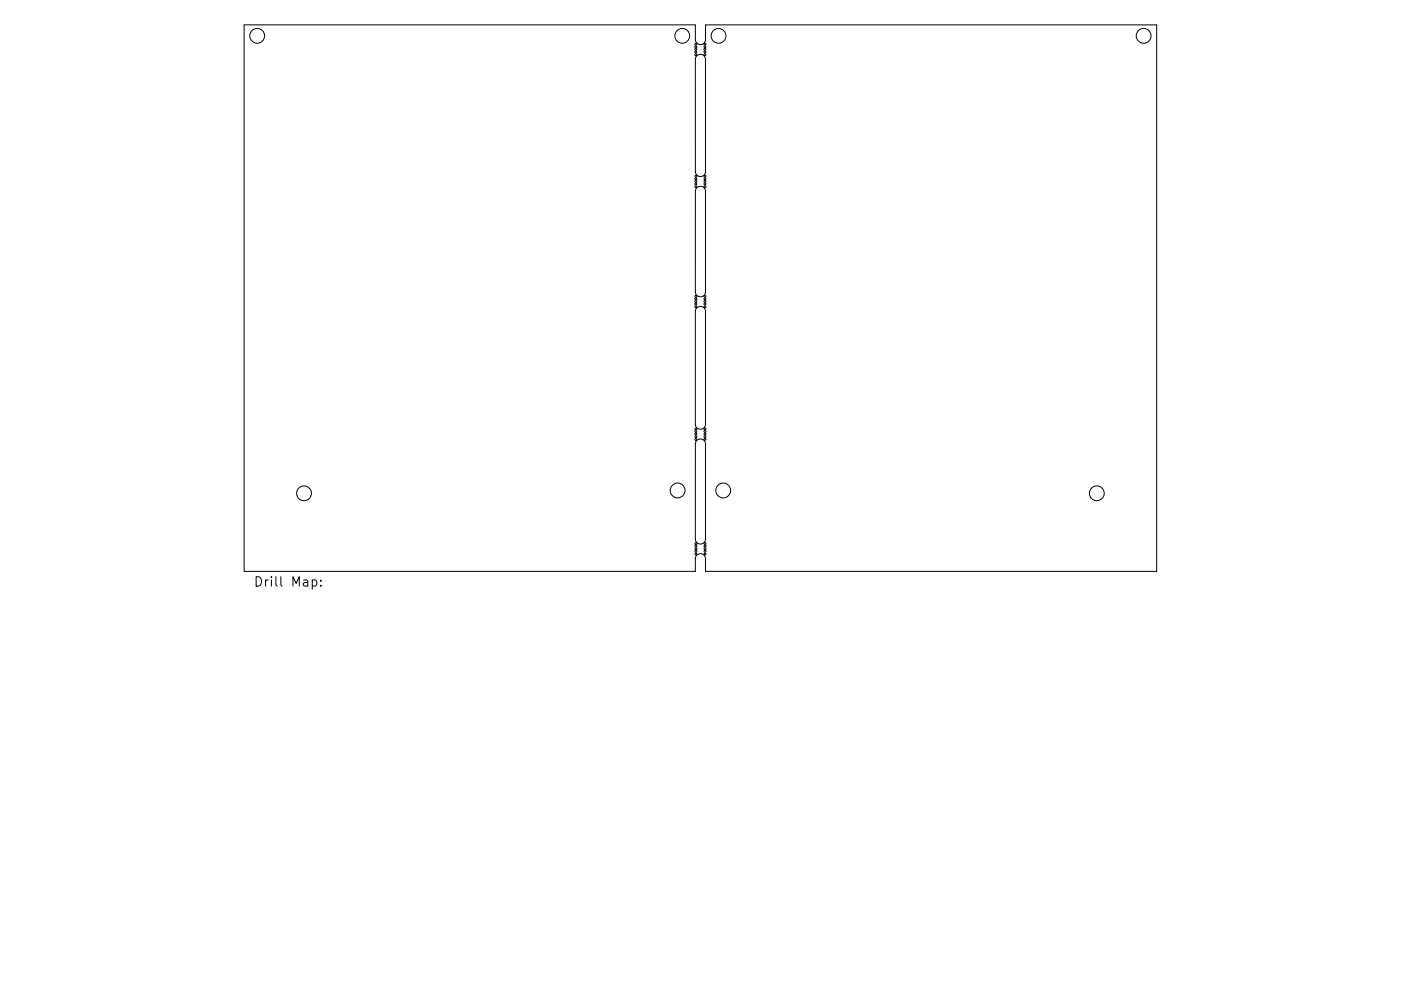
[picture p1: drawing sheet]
<svg xmlns="http://www.w3.org/2000/svg" width="297mm" height="210mm" viewBox="0 0 297 210" stroke-linecap="round" stroke-linejoin="round" font-family="sans-serif">
<defs><g id="words">
<text font-size="2.8" x="53.7" y="124.5">Drill Map:</text>
</g></defs>
<g fill="none" stroke="#000" stroke-width=".21">
<path d="M51.8 5.3h95.6v3.1a1.07 1.07 0 0 0 1.1 1.1 1.07 1.07 0 0 0 1.1-1.1v-3.1h95.6v115.9h-95.6v-2.7a1.07 1.07 0 0 0-1.1-1 1.07 1.07 0 0 0-1.1 1v2.7h-95.6zM147.7 11.9a1.07 1.07 0 0 1 1.2-.3 1.07 1.07 0 0 1 .7 1v23.8a1.07 1.07 0 0 1-1.1 1.1 1.07 1.07 0 0 1-1.1-1.1v-23.8zM147.7 39.9a1.07 1.07 0 0 1 1.2-.3 1.07 1.07 0 0 1 .7 1v21.3a1.07 1.07 0 0 1-1.1 1.1 1.07 1.07 0 0 1-1.1-1.1v-21.3zM147.7 65.3a1.07 1.07 0 0 1 1.2-.2 1.07 1.07 0 0 1 .7 1v23.9a1.07 1.07 0 0 1-1.1 1.1 1.07 1.07 0 0 1-1.1-1.1v-23.9zM147.7 93.5a1.07 1.07 0 0 1 1.2-.3 1.07 1.07 0 0 1 .7 1v20.2a1.07 1.07 0 0 1-1.1 1 1.07 1.07 0 0 1-1.1-1v-20.2zM66.2 123.1l.6-.1 .4 .4v.6l-.2 .3h-.8M68 124.2v.2M68 123.1v.2"/>
<circle cx="54.5" cy="7.6" r="1.57"/>
<circle cx="144.7" cy="7.6" r="1.57"/>
<circle cx="147.5" cy="9.9" r=".21"/>
<circle cx="147.5" cy="11" r=".21"/>
<circle cx="147.5" cy="10.5" r=".21"/>
<circle cx="147.5" cy="11.6" r=".21"/>
<circle cx="147.5" cy="9.4" r=".21"/>
<circle cx="149.5" cy="11.6" r=".21"/>
<circle cx="149.5" cy="9.4" r=".21"/>
<circle cx="149.5" cy="10.5" r=".21"/>
<circle cx="149.5" cy="11" r=".21"/>
<circle cx="149.5" cy="9.9" r=".21"/>
<circle cx="152.3" cy="7.6" r="1.57"/>
<circle cx="242.5" cy="7.6" r="1.57"/>
<circle cx="147.5" cy="38" r=".21"/>
<circle cx="147.5" cy="38.5" r=".21"/>
<circle cx="147.5" cy="39.6" r=".21"/>
<circle cx="147.5" cy="39" r=".21"/>
<circle cx="147.5" cy="37.4" r=".21"/>
<circle cx="149.5" cy="39.6" r=".21"/>
<circle cx="149.5" cy="37.4" r=".21"/>
<circle cx="149.5" cy="39" r=".21"/>
<circle cx="149.5" cy="38.5" r=".21"/>
<circle cx="149.5" cy="37.9" r=".21"/>
<circle cx="147.5" cy="62.9" r=".21"/>
<circle cx="147.5" cy="64" r=".21"/>
<circle cx="147.5" cy="64.5" r=".21"/>
<circle cx="147.5" cy="63.4" r=".21"/>
<circle cx="147.5" cy="65.1" r=".21"/>
<circle cx="149.5" cy="65.1" r=".21"/>
<circle cx="149.5" cy="62.9" r=".21"/>
<circle cx="149.5" cy="63.4" r=".21"/>
<circle cx="149.5" cy="64.5" r=".21"/>
<circle cx="149.5" cy="64" r=".21"/>
<circle cx="147.5" cy="91" r=".21"/>
<circle cx="147.5" cy="93.2" r=".21"/>
<circle cx="147.5" cy="92.1" r=".21"/>
<circle cx="147.5" cy="92.7" r=".21"/>
<circle cx="147.5" cy="91.6" r=".21"/>
<circle cx="149.5" cy="91.5" r=".21"/>
<circle cx="149.5" cy="92.6" r=".21"/>
<circle cx="149.5" cy="92.1" r=".21"/>
<circle cx="149.5" cy="91" r=".21"/>
<circle cx="149.5" cy="93.2" r=".21"/>
<circle cx="64.5" cy="104.7" r="1.57"/>
<circle cx="143.7" cy="104.1" r="1.57"/>
<circle cx="147.6" cy="115.9" r=".21"/>
<circle cx="147.6" cy="115.3" r=".21"/>
<circle cx="147.6" cy="117.6" r=".21"/>
<circle cx="147.6" cy="116.4" r=".21"/>
<circle cx="147.6" cy="117" r=".21"/>
<circle cx="149.5" cy="115.3" r=".21"/>
<circle cx="149.5" cy="116.9" r=".21"/>
<circle cx="149.5" cy="115.9" r=".21"/>
<circle cx="149.5" cy="116.4" r=".21"/>
<circle cx="149.5" cy="117.5" r=".21"/>
<circle cx="153.3" cy="104.1" r="1.57"/>
<circle cx="232.5" cy="104.7" r="1.57"/>
</g>
<use href="#words"/>
</svg>
